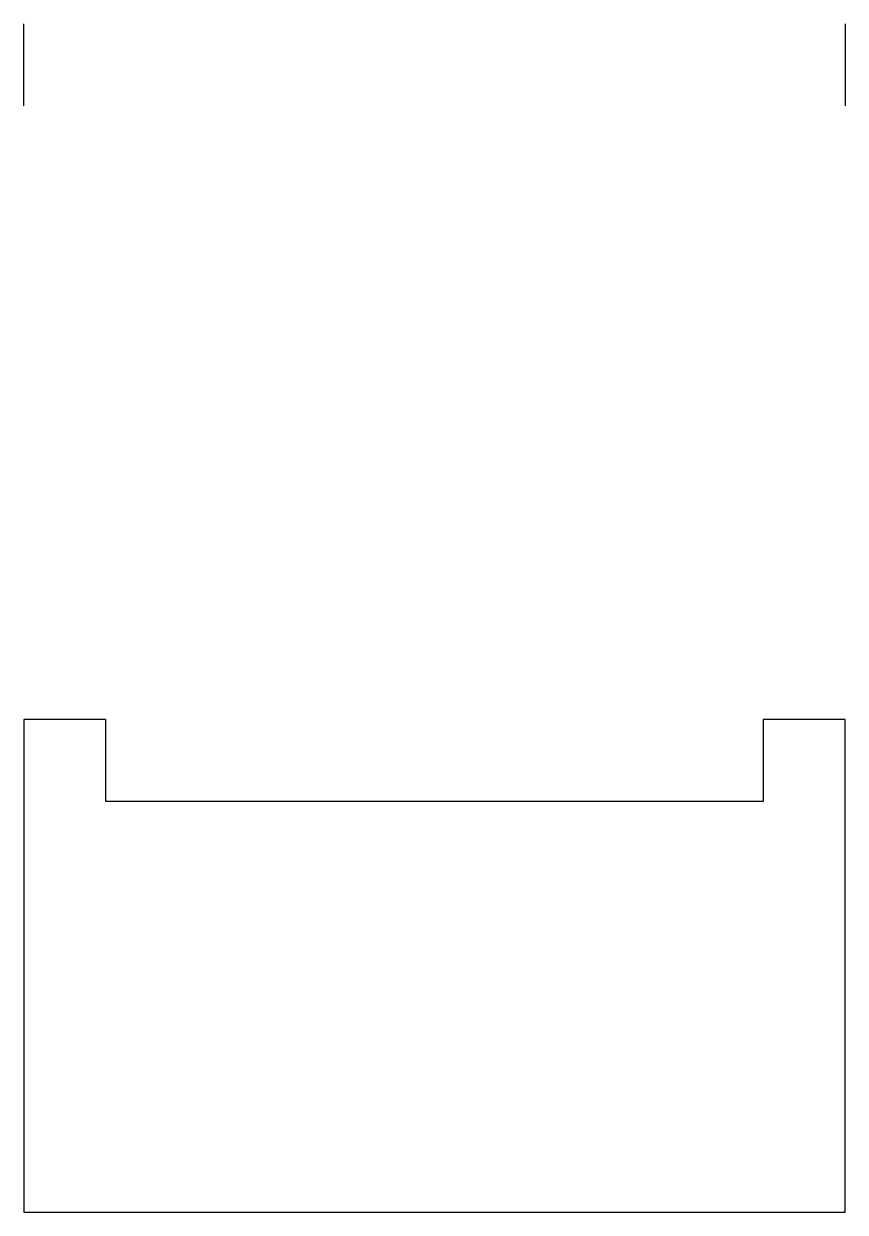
# Model space of a CAD drawing. Header units: millimetres. Extents: x 105 to 135, y -25 to 18.4.
import ezdxf

# ---------------------------------------------------------------- set-up
doc = ezdxf.new("R2010")
doc.units = ezdxf.units.MM
doc.layers.get('0').update_dxf_attribs({"linetype": 'CONTINUOUS'})

msp = doc.modelspace()

# ---------------------------------------------------------------- linework, layer by layer
for p, q in [((105, 15.403), (105, 18.403)), ((135, 18.403), (135, 15.403))]:
    msp.add_line(p, q)
msp.add_lwpolyline([(105, -25), (135, -25), (135, -10), (135, -7), (132, -7), (132, -10), (108, -10), (108, -7), (105, -7), (105, -10)], close=True)

doc.saveas('drawing.dxf')
